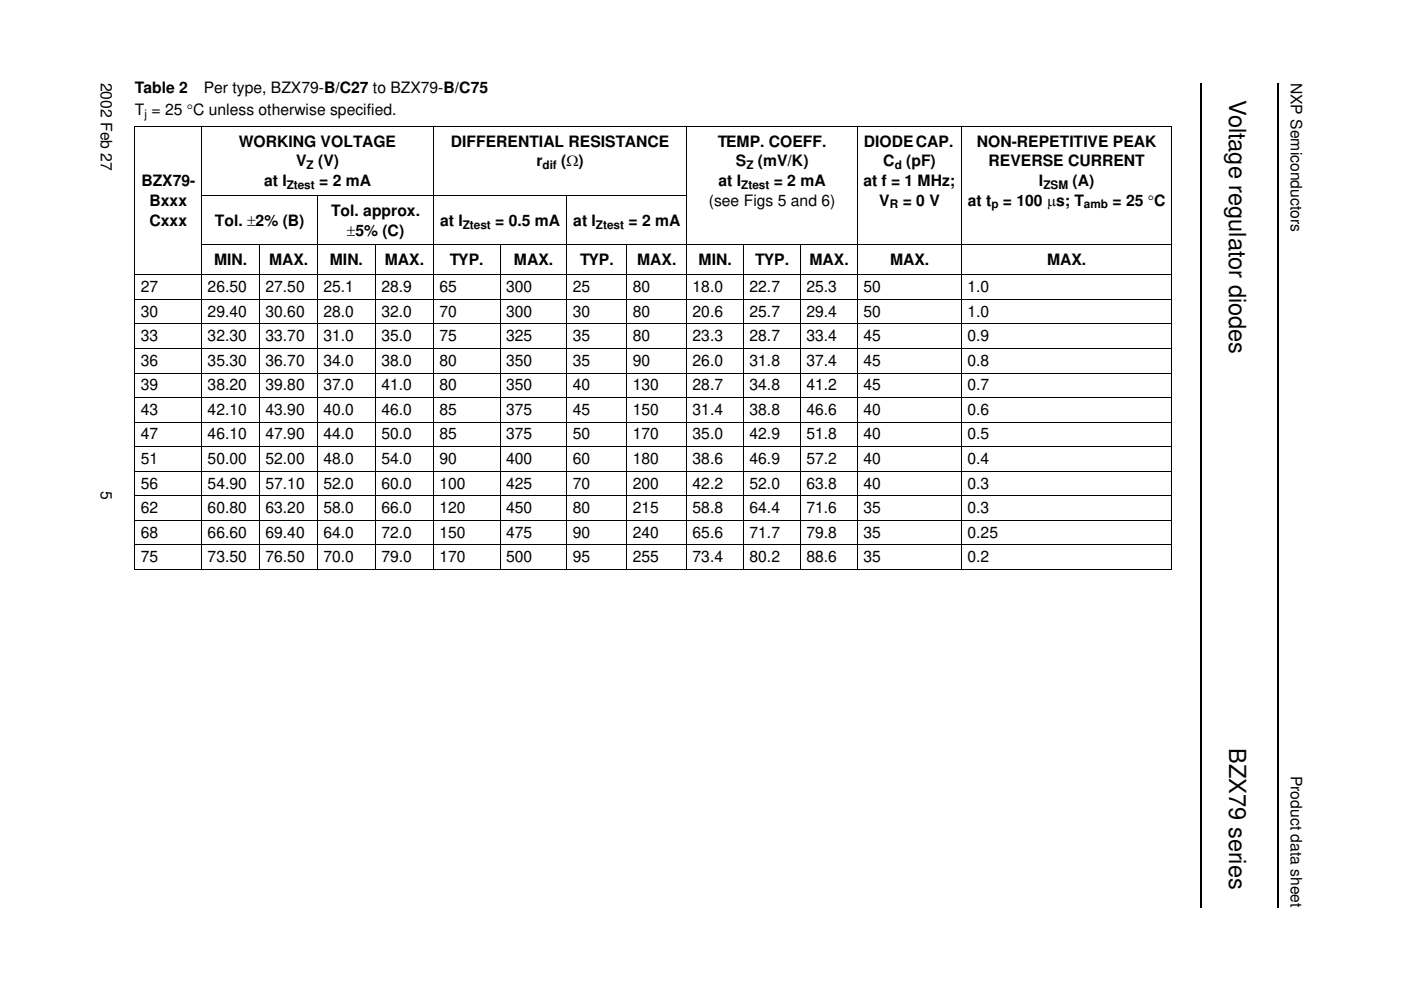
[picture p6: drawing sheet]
<svg xmlns="http://www.w3.org/2000/svg" width="297mm" height="210mm" viewBox="0 0 297 210" stroke-linecap="round" stroke-linejoin="round" font-family="sans-serif">
<defs><g id="words">
<g font-size="5">
<text x="260.6" y="21.3" transform="rotate(90 260.6 21.3)">Voltage regulator diodes</text>
<text x="260.6" y="158.6" transform="rotate(90 260.6 158.6)">BZX79 series</text>
</g>
<g font-size="3.3">
<text x="21.4" y="17.5" transform="rotate(90 21.4 17.5)">2002 Feb 27</text>
<text x="273.7" y="17.5" transform="rotate(90 273.7 17.5)">NXP Semiconductors</text>
<text x="28.6" y="19.7">Table 2</text>
<text x="43.2" y="19.7">Per type, BZX79-B/C27 to BZX79-B/C75</text>
<text x="28.6" y="24.3">T = 25 °C unless otherwise specified.</text>
<text x="50.7" y="31.1">WORKING VOLTAGE</text>
<text x="62.8" y="35.3">V</text>
<text x="67.5" y="35.3">(V)</text>
<text x="95.6" y="31.1">DIFFERENTIAL RESISTANCE</text>
<text x="113.7" y="35.3">r</text>
<text x="119" y="35.3">(Ω)</text>
<text x="152.2" y="31.1">TEMP. COEFF.</text>
<text x="156" y="35.3">S</text>
<text x="160.7" y="35.3">(mV/K)</text>
<text x="183.1" y="31.1">DIODE CAP.</text>
<text x="187.3" y="35.3">C</text>
<text x="192.1" y="35.3">(pF)</text>
<text x="207.1" y="31.1">NON-REPETITIVE PEAK</text>
<text x="209.6" y="35.3">REVERSE CURRENT</text>
<text x="30" y="39.5">BZX79-</text>
<text x="56" y="39.4">at I</text>
<text x="67.7" y="39.4">= 2 mA</text>
<text x="152.4" y="39.4">at I</text>
<text x="164.1" y="39.4">= 2 mA</text>
<text x="183.1" y="39.4">at f = 1 MHz;</text>
<text x="220.3" y="39.4">I</text>
<text x="227.4" y="39.4">(A)</text>
<text x="31.7" y="43.7">Bxxx</text>
<text x="31.7" y="47.8">Cxxx</text>
<text x="45.5" y="47.8">Tol. ±2% (B)</text>
<text x="70.2" y="45.8">Tol. approx.</text>
<text x="93.3" y="47.8">at I</text>
<text x="105" y="47.8">= 0.5 mA</text>
<text x="121.6" y="47.8">at I</text>
<text x="133.2" y="47.8">= 2 mA</text>
<text x="150.3" y="43.6">(see Figs 5 and 6)</text>
<text x="186.4" y="43.6">V</text>
<text x="191.4" y="43.6">= 0 V</text>
<text x="205.2" y="43.6">at t</text>
<text x="212.6" y="43.6">= 100 μs; T</text>
<text x="235.9" y="43.6">= 25 °C</text>
<text x="73.5" y="49.9">±5% (C)</text>
<text x="45.4" y="56.3">MIN.</text>
<text x="57" y="56.3">MAX.</text>
<text x="70" y="56.3">MIN.</text>
<text x="81.6" y="56.3">MAX.</text>
<text x="95.4" y="56.3">TYP.</text>
<text x="109" y="56.3">MAX.</text>
<text x="123" y="56.3">TYP.</text>
<text x="135.1" y="56.3">MAX.</text>
<text x="148.1" y="56.3">MIN.</text>
<text x="160.1" y="56.3">TYP.</text>
<text x="171.6" y="56.3">MAX.</text>
<text x="188.7" y="56.3">MAX.</text>
<text x="222" y="56.3">MAX.</text>
<text x="29.9" y="62">27</text>
<text x="44" y="62">26.50</text>
<text x="56.3" y="62">27.50</text>
<text x="68.6" y="62">25.1</text>
<text x="80.9" y="62">28.9</text>
<text x="93.2" y="62">65</text>
<text x="107.3" y="62">300</text>
<text x="121.5" y="62">25</text>
<text x="134.2" y="62">80</text>
<text x="146.9" y="62">18.0</text>
<text x="158.9" y="62">22.7</text>
<text x="171" y="62">25.3</text>
<text x="183.1" y="62">50</text>
<text x="205.1" y="62">1.0</text>
<text x="29.9" y="67.2">30</text>
<text x="44" y="67.2">29.40</text>
<text x="56.3" y="67.2">30.60</text>
<text x="68.6" y="67.2">28.0</text>
<text x="80.9" y="67.2">32.0</text>
<text x="93.2" y="67.2">70</text>
<text x="107.3" y="67.2">300</text>
<text x="121.5" y="67.2">30</text>
<text x="134.2" y="67.2">80</text>
<text x="146.9" y="67.2">20.6</text>
<text x="158.9" y="67.2">25.7</text>
<text x="171" y="67.2">29.4</text>
<text x="183.1" y="67.2">50</text>
<text x="205.1" y="67.2">1.0</text>
<text x="29.9" y="72.4">33</text>
<text x="29.9" y="77.6">36</text>
<text x="44" y="72.4">32.30</text>
<text x="44" y="77.6">35.30</text>
<text x="56.3" y="72.4">33.70</text>
<text x="56.3" y="77.6">36.70</text>
<text x="68.6" y="72.4">31.0</text>
<text x="68.6" y="77.6">34.0</text>
<text x="80.9" y="72.4">35.0</text>
<text x="80.9" y="77.6">38.0</text>
<text x="93.2" y="72.4">75</text>
<text x="93.2" y="77.6">80</text>
<text x="107.3" y="72.4">325</text>
<text x="107.3" y="77.6">350</text>
<text x="121.5" y="72.4">35</text>
<text x="121.5" y="77.6">35</text>
<text x="134.2" y="72.4">80</text>
<text x="134.2" y="77.6">90</text>
<text x="146.9" y="72.4">23.3</text>
<text x="146.9" y="77.6">26.0</text>
<text x="158.9" y="72.4">28.7</text>
<text x="158.9" y="77.6">31.8</text>
<text x="171" y="72.4">33.4</text>
<text x="171" y="77.6">37.4</text>
<text x="183.1" y="72.4">45</text>
<text x="183.1" y="77.6">45</text>
<text x="205.1" y="72.4">0.9</text>
<text x="205.1" y="77.6">0.8</text>
<text x="29.9" y="82.8">39</text>
<text x="44" y="82.8">38.20</text>
<text x="56.3" y="82.8">39.80</text>
<text x="68.6" y="82.8">37.0</text>
<text x="80.9" y="82.8">41.0</text>
<text x="93.2" y="82.8">80</text>
<text x="107.3" y="82.8">350</text>
<text x="121.5" y="82.8">40</text>
<text x="134.2" y="82.8">130</text>
<text x="146.9" y="82.8">28.7</text>
<text x="158.9" y="82.8">34.8</text>
<text x="171" y="82.8">41.2</text>
<text x="183.1" y="82.8">45</text>
<text x="205.1" y="82.8">0.7</text>
<text x="29.9" y="88">43</text>
<text x="44" y="88">42.10</text>
<text x="56.3" y="88">43.90</text>
<text x="68.6" y="88">40.0</text>
<text x="80.9" y="88">46.0</text>
<text x="93.2" y="88">85</text>
<text x="107.3" y="88">375</text>
<text x="121.5" y="88">45</text>
<text x="134.2" y="88">150</text>
<text x="146.9" y="88">31.4</text>
<text x="158.9" y="88">38.8</text>
<text x="171" y="88">46.6</text>
<text x="183.1" y="88">40</text>
<text x="205.1" y="88">0.6</text>
<text x="29.9" y="93.2">47</text>
<text x="44" y="93.2">46.10</text>
<text x="56.3" y="93.2">47.90</text>
<text x="68.6" y="93.2">44.0</text>
<text x="80.9" y="93.2">50.0</text>
<text x="93.2" y="93.2">85</text>
<text x="107.3" y="93.2">375</text>
<text x="121.5" y="93.2">50</text>
<text x="134.2" y="93.2">170</text>
<text x="146.9" y="93.2">35.0</text>
<text x="158.9" y="93.2">42.9</text>
<text x="171" y="93.2">51.8</text>
<text x="183.1" y="93.2">40</text>
<text x="205.1" y="93.2">0.5</text>
<text x="29.9" y="98.4">51</text>
<text x="44" y="98.4">50.00</text>
<text x="56.3" y="98.4">52.00</text>
<text x="68.6" y="98.4">48.0</text>
<text x="80.9" y="98.4">54.0</text>
<text x="93.2" y="98.4">90</text>
<text x="107.3" y="98.4">400</text>
<text x="121.5" y="98.4">60</text>
<text x="134.2" y="98.4">180</text>
<text x="146.9" y="98.4">38.6</text>
<text x="158.9" y="98.4">46.9</text>
<text x="171" y="98.4">57.2</text>
<text x="183.1" y="98.4">40</text>
<text x="205.1" y="98.4">0.4</text>
<text x="21.4" y="104" transform="rotate(90 21.4 104)">5</text>
<text x="29.9" y="103.6">56</text>
<text x="44" y="103.6">54.90</text>
<text x="56.3" y="103.6">57.10</text>
<text x="68.6" y="103.6">52.0</text>
<text x="80.9" y="103.6">60.0</text>
<text x="93.2" y="103.6">100</text>
<text x="107.3" y="103.6">425</text>
<text x="121.5" y="103.6">70</text>
<text x="134.2" y="103.6">200</text>
<text x="146.9" y="103.6">42.2</text>
<text x="158.9" y="103.6">52.0</text>
<text x="171" y="103.6">63.8</text>
<text x="183.1" y="103.6">40</text>
<text x="205.1" y="103.6">0.3</text>
<text x="29.9" y="108.8">62</text>
<text x="29.9" y="114">68</text>
<text x="44" y="108.8">60.80</text>
<text x="44" y="114">66.60</text>
<text x="56.3" y="108.8">63.20</text>
<text x="56.3" y="114">69.40</text>
<text x="68.6" y="108.8">58.0</text>
<text x="68.6" y="114">64.0</text>
<text x="80.9" y="108.8">66.0</text>
<text x="80.9" y="114">72.0</text>
<text x="93.2" y="108.8">120</text>
<text x="93.2" y="114">150</text>
<text x="107.3" y="108.8">450</text>
<text x="107.3" y="114">475</text>
<text x="121.5" y="108.8">80</text>
<text x="121.5" y="114">90</text>
<text x="134.2" y="108.8">215</text>
<text x="134.2" y="114">240</text>
<text x="146.9" y="108.8">58.8</text>
<text x="146.9" y="114">65.6</text>
<text x="158.9" y="108.8">64.4</text>
<text x="158.9" y="114">71.7</text>
<text x="171" y="108.8">71.6</text>
<text x="171" y="114">79.8</text>
<text x="183.1" y="108.8">35</text>
<text x="183.1" y="114">35</text>
<text x="205.1" y="108.8">0.3</text>
<text x="205.1" y="114">0.25</text>
<text x="29.9" y="119.2">75</text>
<text x="44" y="119.2">73.50</text>
<text x="56.3" y="119.2">76.50</text>
<text x="68.6" y="119.2">70.0</text>
<text x="80.9" y="119.2">79.0</text>
<text x="93.2" y="119.2">170</text>
<text x="107.3" y="119.2">500</text>
<text x="121.5" y="119.2">95</text>
<text x="134.2" y="119.2">255</text>
<text x="146.9" y="119.2">73.4</text>
<text x="158.9" y="119.2">80.2</text>
<text x="171" y="119.2">88.6</text>
<text x="183.1" y="119.2">35</text>
<text x="205.1" y="119.2">0.2</text>
<text x="273.7" y="164.5" transform="rotate(90 273.7 164.5)">Product data sheet</text>
</g>
<g font-size="2.5">
<text x="30.6" y="24.9">j</text>
<text x="65" y="35.9">Z</text>
<text x="115" y="35.9">dif</text>
<text x="158.2" y="35.9">Z</text>
<text x="189.7" y="35.9">d</text>
<text x="60.8" y="40">Ztest</text>
<text x="157.2" y="40">Ztest</text>
<text x="221.2" y="40">ZSM</text>
<text x="188.7" y="44.2">R</text>
<text x="210.2" y="44.2">p</text>
<text x="229.8" y="44.2">amb</text>
<text x="98.1" y="48.5">Ztest</text>
<text x="126.4" y="48.5">Ztest</text>
</g>
</g></defs>
<path d="M254.7 17.5v174.9M270.9 17.5v174.9" fill="none" stroke="#000" stroke-width=".42"/>
<g fill="none" stroke="#000" stroke-width=".21">
<path d="M28.5 26.8h220M28.6 26.9v93.7M42.8 26.7v94.1M91.9 26.7v94.1M145.6 26.7v94.1M181.8 26.7v94.1M203.9 26.7v94.1M248.4 26.9v93.7M28.5 58.3h220M42.7 41.5h103M42.7 51.9h205.8M55.1 51.8v69"/>
<path d="M67.3 41.4v79.4M79.6 51.8v69M106 51.8v69M120.2 41.4v79.4M132.9 51.8v69M157.7 51.8v69M169.8 51.8v69M28.5 63.5h220M28.5 68.7h220M28.5 73.9h220M28.5 79.1h220M28.5 84.3h220"/>
<path d="M28.5 89.5h220M28.5 94.7h220M28.5 99.9h220M28.5 105.1h220M28.5 110.3h220M28.5 115.5h220M28.5 120.7h220"/>
</g>
<use href="#words"/>
</svg>
